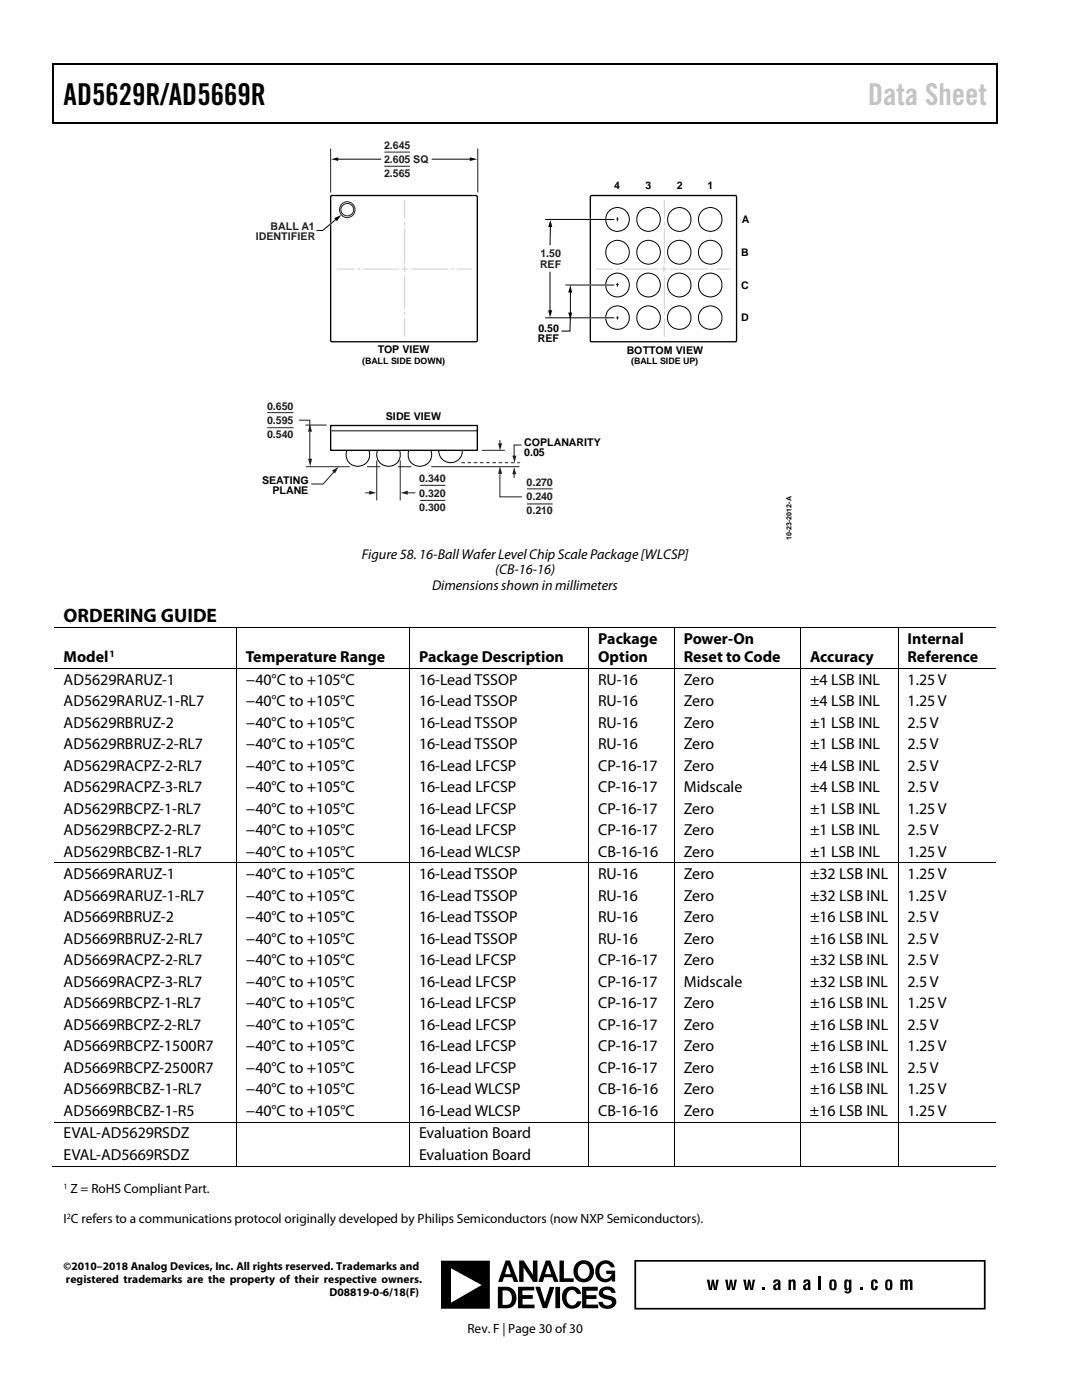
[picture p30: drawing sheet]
<svg xmlns="http://www.w3.org/2000/svg" width="216mm" height="279mm" viewBox="0 0 216 279" stroke-linecap="round" stroke-linejoin="round" font-family="sans-serif">
<defs><g id="words">
<text font-size="6" x="12.7" y="20.9">AD5629R/AD5669R</text>
<text font-size="6" fill="#c1c1c1" x="173.2" y="20.9">Data Sheet</text>
<text font-size="3.9" x="12.7" y="124.2">ORDERING GUIDE</text>
<g font-size="3.2">
<text x="119.3" y="128.5">Package</text>
<text x="136.4" y="128.5">Power-On</text>
<text x="181.1" y="128.5">Internal</text>
<text x="12.7" y="132.1">Model</text>
<text x="12.7" y="136.6">AD5629RARUZ-1</text>
<text x="49.1" y="132.1">Temperature Range</text>
<text x="49.1" y="136.6">−40°C to +105°C</text>
<text x="83.6" y="132.1">Package Description</text>
<text x="83.6" y="136.6">16-Lead TSSOP</text>
<text x="119.3" y="132.1">Option</text>
<text x="119.3" y="136.6">RU-16</text>
<text x="136.4" y="132.1">Reset to Code</text>
<text x="136.4" y="136.6">Zero</text>
<text x="161.6" y="132.1">Accuracy</text>
<text x="161.6" y="136.6">±4 LSB INL</text>
<text x="181.1" y="132.1">Reference</text>
<text x="181.1" y="136.6">1.25 V</text>
<text x="12.7" y="140.9">AD5629RARUZ-1-RL7</text>
<text x="49.1" y="140.9">−40°C to +105°C</text>
<text x="83.6" y="140.9">16-Lead TSSOP</text>
<text x="119.3" y="140.9">RU-16</text>
<text x="136.4" y="140.9">Zero</text>
<text x="161.6" y="140.9">±4 LSB INL</text>
<text x="181.1" y="140.9">1.25 V</text>
<text x="12.7" y="145.2">AD5629RBRUZ-2</text>
<text x="12.7" y="149.5">AD5629RBRUZ-2-RL7</text>
<text x="49.1" y="145.2">−40°C to +105°C</text>
<text x="49.1" y="149.5">−40°C to +105°C</text>
<text x="83.6" y="145.2">16-Lead TSSOP</text>
<text x="83.6" y="149.5">16-Lead TSSOP</text>
<text x="119.3" y="145.2">RU-16</text>
<text x="119.3" y="149.5">RU-16</text>
<text x="136.4" y="145.2">Zero</text>
<text x="136.4" y="149.5">Zero</text>
<text x="161.6" y="145.2">±1 LSB INL</text>
<text x="161.6" y="149.5">±1 LSB INL</text>
<text x="181.1" y="145.2">2.5 V</text>
<text x="181.1" y="149.5">2.5 V</text>
<text x="12.7" y="153.8">AD5629RACPZ-2-RL7</text>
<text x="49.1" y="153.8">−40°C to +105°C</text>
<text x="83.6" y="153.8">16-Lead LFCSP</text>
<text x="119.3" y="153.8">CP-16-17</text>
<text x="136.4" y="153.8">Zero</text>
<text x="161.6" y="153.8">±4 LSB INL</text>
<text x="181.1" y="153.8">2.5 V</text>
<text x="12.7" y="158.1">AD5629RACPZ-3-RL7</text>
<text x="49.1" y="158.1">−40°C to +105°C</text>
<text x="83.6" y="158.1">16-Lead LFCSP</text>
<text x="119.3" y="158.1">CP-16-17</text>
<text x="136.4" y="158.1">Midscale</text>
<text x="161.6" y="158.1">±4 LSB INL</text>
<text x="181.1" y="158.1">2.5 V</text>
<text x="12.7" y="162.4">AD5629RBCPZ-1-RL7</text>
<text x="12.7" y="166.7">AD5629RBCPZ-2-RL7</text>
<text x="49.1" y="162.4">−40°C to +105°C</text>
<text x="49.1" y="166.7">−40°C to +105°C</text>
<text x="83.6" y="162.4">16-Lead LFCSP</text>
<text x="83.6" y="166.7">16-Lead LFCSP</text>
<text x="119.3" y="162.4">CP-16-17</text>
<text x="119.3" y="166.7">CP-16-17</text>
<text x="136.4" y="162.4">Zero</text>
<text x="136.4" y="166.7">Zero</text>
<text x="161.6" y="162.4">±1 LSB INL</text>
<text x="161.6" y="166.7">±1 LSB INL</text>
<text x="181.1" y="162.4">1.25 V</text>
<text x="181.1" y="166.7">2.5 V</text>
<text x="12.7" y="171">AD5629RBCBZ-1-RL7</text>
<text x="49.1" y="171">−40°C to +105°C</text>
<text x="83.6" y="171">16-Lead WLCSP</text>
<text x="119.3" y="171">CB-16-16</text>
<text x="136.4" y="171">Zero</text>
<text x="161.6" y="171">±1 LSB INL</text>
<text x="181.1" y="171">1.25 V</text>
<text x="12.7" y="175.4">AD5669RARUZ-1</text>
<text x="12.7" y="179.7">AD5669RARUZ-1-RL7</text>
<text x="49.1" y="179.7">−40°C to +105°C</text>
<text x="49.1" y="175.4">−40°C to +105°C</text>
<text x="83.6" y="179.7">16-Lead TSSOP</text>
<text x="83.6" y="175.4">16-Lead TSSOP</text>
<text x="119.3" y="179.7">RU-16</text>
<text x="119.3" y="175.4">RU-16</text>
<text x="136.4" y="179.7">Zero</text>
<text x="136.4" y="175.4">Zero</text>
<text x="161.6" y="179.7">±32 LSB INL</text>
<text x="161.6" y="175.4">±32 LSB INL</text>
<text x="181.1" y="179.7">1.25 V</text>
<text x="181.1" y="175.4">1.25 V</text>
<text x="12.7" y="184">AD5669RBRUZ-2</text>
<text x="49.1" y="184">−40°C to +105°C</text>
<text x="83.6" y="184">16-Lead TSSOP</text>
<text x="119.3" y="184">RU-16</text>
<text x="136.4" y="184">Zero</text>
<text x="161.6" y="184">±16 LSB INL</text>
<text x="181.1" y="184">2.5 V</text>
<text x="12.7" y="188.3">AD5669RBRUZ-2-RL7</text>
<text x="49.1" y="188.3">−40°C to +105°C</text>
<text x="83.6" y="188.3">16-Lead TSSOP</text>
<text x="119.3" y="188.3">RU-16</text>
<text x="136.4" y="188.3">Zero</text>
<text x="161.6" y="188.3">±16 LSB INL</text>
<text x="181.1" y="188.3">2.5 V</text>
<text x="12.7" y="192.6">AD5669RACPZ-2-RL7</text>
<text x="12.7" y="196.9">AD5669RACPZ-3-RL7</text>
<text x="49.1" y="192.6">−40°C to +105°C</text>
<text x="49.1" y="196.9">−40°C to +105°C</text>
<text x="83.6" y="192.6">16-Lead LFCSP</text>
<text x="83.6" y="196.9">16-Lead LFCSP</text>
<text x="119.3" y="192.6">CP-16-17</text>
<text x="119.3" y="196.9">CP-16-17</text>
<text x="136.4" y="192.6">Zero</text>
<text x="136.4" y="196.9">Midscale</text>
<text x="161.6" y="196.9">±32 LSB INL</text>
<text x="161.6" y="192.6">±32 LSB INL</text>
<text x="181.1" y="196.9">2.5 V</text>
<text x="181.1" y="192.6">2.5 V</text>
<text x="12.7" y="201.2">AD5669RBCPZ-1-RL7</text>
<text x="49.1" y="201.2">−40°C to +105°C</text>
<text x="83.6" y="201.2">16-Lead LFCSP</text>
<text x="119.3" y="201.2">CP-16-17</text>
<text x="136.4" y="201.2">Zero</text>
<text x="161.6" y="201.2">±16 LSB INL</text>
<text x="181.1" y="201.2">1.25 V</text>
<text x="12.7" y="205.5">AD5669RBCPZ-2-RL7</text>
<text x="12.7" y="209.8">AD5669RBCPZ-1500R7</text>
<text x="49.1" y="205.5">−40°C to +105°C</text>
<text x="49.1" y="209.8">−40°C to +105°C</text>
<text x="83.6" y="205.5">16-Lead LFCSP</text>
<text x="83.6" y="209.8">16-Lead LFCSP</text>
<text x="119.3" y="205.5">CP-16-17</text>
<text x="119.3" y="209.8">CP-16-17</text>
<text x="136.4" y="205.5">Zero</text>
<text x="136.4" y="209.8">Zero</text>
<text x="161.6" y="205.5">±16 LSB INL</text>
<text x="161.6" y="209.8">±16 LSB INL</text>
<text x="181.1" y="205.5">2.5 V</text>
<text x="181.1" y="209.8">1.25 V</text>
<text x="12.7" y="214.1">AD5669RBCPZ-2500R7</text>
<text x="49.1" y="214.1">−40°C to +105°C</text>
<text x="83.6" y="214.1">16-Lead LFCSP</text>
<text x="119.3" y="214.1">CP-16-17</text>
<text x="136.4" y="214.1">Zero</text>
<text x="161.6" y="214.1">±16 LSB INL</text>
<text x="181.1" y="214.1">2.5 V</text>
<text x="12.7" y="218.4">AD5669RBCBZ-1-RL7</text>
<text x="49.1" y="218.4">−40°C to +105°C</text>
<text x="83.6" y="218.4">16-Lead WLCSP</text>
<text x="119.3" y="218.4">CB-16-16</text>
<text x="136.4" y="218.4">Zero</text>
<text x="161.6" y="218.4">±16 LSB INL</text>
<text x="181.1" y="218.4">1.25 V</text>
<text x="12.7" y="222.7">AD5669RBCBZ-1-R5</text>
<text x="12.7" y="227.2">EVAL-AD5629RSDZ</text>
<text x="49.1" y="222.7">−40°C to +105°C</text>
<text x="83.6" y="222.7">16-Lead WLCSP</text>
<text x="83.6" y="227.2">Evaluation Board</text>
<text x="119.3" y="222.7">CB-16-16</text>
<text x="136.4" y="222.7">Zero</text>
<text x="161.6" y="222.7">±16 LSB INL</text>
<text x="181.1" y="222.7">1.25 V</text>
<text x="12.7" y="231.5">EVAL-AD5669RSDZ</text>
<text x="83.6" y="231.5">Evaluation Board</text>
</g>
<g font-size="2.8">
<text x="72.2" y="111.5">Figure 58. 16-Ball Wafer Level Chip Scale Package [WLCSP]</text>
<text x="86.2" y="117.8">Dimensions shown in millimeters</text>
<text x="98.8" y="114.6">(CB-16-16)</text>
</g>
<g font-size="2.7">
<text x="14.1" y="238.1">Z = RoHS Compliant Part.</text>
<text x="12.7" y="244.1">I C refers to a communications protocol originally developed by Philips Semiconductors (now NXP Semiconductors).</text>
<text x="93.3" y="266">Rev. F | Page 30 of30</text>
</g>
<g font-size="2.3">
<text x="12.7" y="253.5">©2010–2018 Analog Devices, Inc. All rights reserved. Trademarks and</text>
<text x="13.2" y="256.1">registered trademarks are the property of their respective owners.</text>
<text x="65.7" y="258.7">D08819-0-6/18(F)</text>
</g>
<g font-size="2.1" fill="#221e1f">
<text x="76.6" y="29.7">2.645</text>
<text x="76.6" y="32.6">2.605 SQ</text>
<text x="76.6" y="35.4">2.565</text>
<text x="51.1" y="48">IDENTIFIER</text>
<text x="54" y="45.9">BALL A1</text>
<text x="107.8" y="53.4">REF</text>
<text x="107.8" y="51.3">1.50</text>
<text x="53.3" y="81.7">0.650</text>
<text x="53.3" y="84.6">0.595</text>
<text x="53.3" y="87.4">0.540</text>
<text x="83.7" y="96.3">0.340</text>
<text x="83.7" y="99.1">0.320</text>
<text x="83.7" y="101.9">0.300</text>
<text x="105.1" y="97">0.270</text>
<text x="105.1" y="99.8">0.240</text>
<text x="105.1" y="102.7">0.210</text>
</g>
<g font-size="2.1">
<text x="122.6" y="37.8">4</text>
<text x="128.8" y="37.7">3</text>
<text x="135" y="37.7">2</text>
<text x="141.2" y="37.7">1</text>
<text x="148.1" y="44.5">A</text>
<text x="147.9" y="51.1">B</text>
<text x="147.9" y="57.6">C</text>
<text x="147.9" y="64.1">D</text>
<text x="75.4" y="70.4">TOP VIEW</text>
<text x="107.3" y="68.3">REF</text>
<text x="107.4" y="66.2">0.50</text>
<text x="125.1" y="70.6">BOTTOM VIEW</text>
<text x="77" y="83.9">SIDE VIEW</text>
<text x="104.6" y="88.9">COPLANARITY</text>
<text x="104.6" y="91.1">0.05</text>
<text x="52.3" y="96.6">SEATING</text>
<text x="54.4" y="98.7">PLANE</text>
</g>
<text font-size="1.9" x="21.8" y="131.1">1</text>
<g font-size="1.8">
<text x="72.2" y="72.6">(BALL SIDE DOWN)</text>
<text x="125.9" y="72.7">(BALL SIDE UP)</text>
</g>
<g font-size="1.6">
<text x="12.7" y="237.2">1</text>
<text x="13.3" y="243.2">2</text>
</g>
<text font-size="1.4" x="157.9" y="107.8" transform="rotate(-90 157.9 107.8)">10-23-2012-A</text>
</g></defs>
<path d="M10.5 12.7h.3v1h-.3zM10.5 12.7h.3v.3h-.3zM133.3 12.7h.3v.3h-.3zM198.8 12.7h.2v1h-.2zM198.8 12.7h.2v.3h-.2zM10.5 24.4h.3v.2h-.3zM133.1 24.4h.2v.2h-.2zM198.8 24.4h.2v.2h-.2z" fill="#000"/>
<path d="M10.7 13.7v10.7M10.8 12.8h122.5M133.6 12.8h65.2M198.9 13.7v10.7M10.8 24.5h188" fill="none" stroke="#000" stroke-width=".25"/>
<g fill="none" stroke="#000" stroke-width=".2">
<circle cx="71.4" cy="90.7" r="2.35"/>
<circle cx="77.5" cy="90.7" r="2.35"/>
<circle cx="83.8" cy="90.7" r="2.35"/>
<circle cx="89.9" cy="90" r="2.37"/>
</g>
<path d="M53.3 82.4h5.3M53.3 85.4h5.3M83.8 96.9h5.1M83.8 99.9h5.1M105.1 97.6h5.2M105.1 100.6h5.2" fill="none" stroke="#221e1f" stroke-width=".2"/>
<path d="M66 84.9h29.2v5h-29.2z" fill="#fff" stroke="#000" stroke-width=".27"/>
<path d="M73.2 93.1h2.7M79.4 93.1h2.7M86 93.1h17.6M96.1 89.9h4.6" fill="none" stroke="#221e1f" stroke-width=".2"/>
<path d="M103.2 92.3h.5v.1h-.5zM102 92.3h.7v.1h-.7zM100.7 92.3h.7v.1h-.7zM99.5 92.3h.7v.1h-.7zM98.3 92.3h.7v.1h-.7zM97 92.3h.7v.1h-.7zM95.8 92.3h.7v.1h-.7zM94.5 92.3h.7v.1h-.7zM93.3 92.3h.7v.1h-.7zM92.1 92.3h.7v.1h-.7z" fill="#000"/>
<path d="M102.6 94.4v.9" fill="none" stroke="#231f20" stroke-width=".2"/>
<path d="M102.6 93.2l.4 1.4h-.8z" fill="#231f20"/>
<path d="M104.1 88.8h-1.5v2.4" fill="none" stroke="#231f20" stroke-width=".2"/>
<path d="M102.2 90.9h.8l-.3 1.4z" fill="#231f20"/>
<path d="M99.8 87.9v.8" fill="none" stroke="#231f20" stroke-width=".2"/>
<path d="M99.4 88.5h.8l-.4 1.5z" fill="#231f20"/>
<path d="M99.8 94.3v4.9h4.4" fill="none" stroke="#231f20" stroke-width=".2"/>
<path d="M99.8 93.1l.4 1.5h-.8z" fill="#231f20"/>
<path d="M59.7 83.9h2.1v2.1M60.9 84.8h4.3M61 93.1h8.8M61.8 85.9v5.9" fill="none" stroke="#231f20" stroke-width=".2"/>
<g fill="#231f20">
<path d="M61.8 84.7l.5 1.5h-.8z"/>
<path d="M61.5 91.6h.8l-.4 1.5z"/>
</g>
<path d="M73 98.4h.9M75.2 92v7.8M79.9 92v7.8" fill="none" stroke="#231f20" stroke-width=".2"/>
<path d="M73.7 97.9l1.4 .5-1.4 .3z" fill="#231f20"/>
<path d="M81.1 98.4h1.7" fill="none" stroke="#231f20" stroke-width=".2"/>
<path d="M79.9 98.4l1.5-.5v.8z" fill="#231f20"/>
<path d="M66.8 94l-2.3 2.6h-2.4" fill="none" stroke="#231f20" stroke-width=".2"/>
<path d="M66.2 93.9l1.4-.8-.7 1.4z" fill="#231f20"/>
<g fill="none" stroke="#000" stroke-width=".2">
<path d="M67.2 31.8h8.9M86.1 31.8h7.9M67.1 43.7l-2.7 2.3h-1.3M108.8 43.8h13.8M109.7 54.2v8M109.8 45l-.1 3.9M112.8 56.9h9.8M113.8 58.1v4.5M108.8 63.4h13.8M113.8 63.3l-.1 2.8h-1.7M66.2 86h29M10.8 125.2h36.3"/>
<path d="M10.8 133.4h36.3M47.2 125.3v8M47.2 133.5v38.6M47.2 125.2h34.4M47.2 133.4h34.4M81.7 125.3v8M81.7 133.5v38.6M81.8 125.2h35.5M81.8 133.4h35.5M117.4 125.3v8M117.4 133.5v38.6M117.5 125.2h17"/>
<path d="M117.5 133.4h17M134.5 125.3v8M134.5 133.5v38.6M134.6 125.2h25M134.6 133.4h25M159.7 125.3v8M159.7 133.5v38.6M159.8 125.2h19.3M159.8 133.4h19.3M179.2 125.3v8M179.2 133.5v38.6M179.3 125.2h19.4"/>
<path d="M179.3 133.4h19.4M10.8 172.2h36.3M47.2 172.3v51.6M47.2 172.2h34.4M81.7 172.3v51.6M81.8 172.2h35.5M117.4 172.3v51.6M117.5 172.2h17M134.5 172.3v51.6M134.6 172.2h25M159.7 172.3v51.6M159.8 172.2h19.3"/>
<path d="M179.2 172.3v51.6M179.3 172.2h19.4M10.5 232.7h36.6M10.8 223.9h36.3M47.2 224v8.7M47.2 223.9h34.4M47.2 232.7h34.4M81.7 224v8.7M81.8 223.9h35.5M81.8 232.7h35.5M117.4 224v8.7M117.5 223.9h17"/>
<path d="M117.5 232.7h17M134.5 224v8.7M134.6 223.9h25M134.6 232.7h25M159.7 224v8.7M159.8 223.9h19.3M159.8 232.7h19.3M179.2 224v8.7M179.3 223.9h19.4M179.3 232.7h19.4"/>
<circle cx="123.2" cy="50.4" r="2.37"/>
<circle cx="123.2" cy="56.9" r="2.37"/>
<circle cx="123.2" cy="43.8" r="2.37"/>
<circle cx="129.4" cy="56.9" r="2.37"/>
<circle cx="129.4" cy="43.8" r="2.37"/>
<circle cx="129.4" cy="50.4" r="2.37"/>
<circle cx="135.5" cy="56.9" r="2.37"/>
<circle cx="135.5" cy="50.4" r="2.37"/>
<circle cx="135.5" cy="43.8" r="2.36"/>
<circle cx="141.7" cy="43.8" r="2.37"/>
<circle cx="141.7" cy="50.4" r="2.37"/>
<circle cx="141.7" cy="56.9" r="2.37"/>
<circle cx="123.2" cy="63.4" r="2.35"/>
<circle cx="129.4" cy="63.4" r="2.35"/>
<circle cx="135.5" cy="63.4" r="2.35"/>
<circle cx="141.7" cy="63.4" r="2.35"/>
</g>
<g fill="none" stroke="#221e1f" stroke-width=".2">
<path d="M66 29.6v8.8M76.7 30.4h5.1M76.7 33.2h5.1M95.3 29.6v8.8M123 56.8h.4M123.1 43.7h.3M123.2 43.4v.7M123.2 56.4v.8M123.1 63.4h.3M123.2 63.1v.7"/>
<circle cx="69.3" cy="41.9" r="1.57"/>
<circle cx="69.3" cy="41.8" r="1.25"/>
</g>
<path d="M66.1 39.1h29l.1 .3v28.5l-.1 .3h-29l-.1-.3v-28.5zM117.9 39.1h29v29.1h-29l-.1-.3v-28.5z" fill="none" stroke="#000" stroke-width=".27"/>
<g fill="#000">
<path d="M66.1 31.8l1.4-.4v.7zM93.7 31.4l1.5 .4-1.5 .3zM66.7 43.5l1.4-.6-.9 1.2zM109.8 43.9l.4 1.4h-.8zM113.8 56.9l.4 1.5h-.8zM109.4 61.9h.8l-.5 1.4zM113.4 62.4h.8l-.4 1.4zM47.1 125.1h.1v.2h-.1zM47.1 133.3h.1v.2h-.1zM81.6 125.1h.2v.2h-.2zM81.6 133.3h.2v.2h-.2zM117.3 125.1h.2v.2h-.2z"/>
<path d="M117.3 133.3h.2v.2h-.2zM134.5 125.1h.1v.2h-.1zM134.5 133.3h.1v.2h-.1zM159.6 125.1h.2v.2h-.2zM159.6 133.3h.2v.2h-.2zM179.1 125.1h.2v.2h-.2zM179.1 133.3h.2v.2h-.2zM47.1 172.1h.1v.2h-.1zM81.6 172.1h.2v.2h-.2zM117.3 172.1h.2v.2h-.2zM134.5 172.1h.1v.2h-.1zM159.6 172.1h.2v.2h-.2z"/>
<path d="M179.1 172.1h.2v.2h-.2zM47.1 223.9h.1v.1h-.1zM47.1 232.7h.1v.1h-.1zM81.6 223.9h.2v.1h-.2zM81.6 232.7h.2v.1h-.2zM117.3 223.9h.2v.1h-.2zM117.3 232.7h.2v.1h-.2zM134.5 223.9h.1v.1h-.1zM134.5 232.7h.1v.1h-.1zM159.6 223.9h.2v.1h-.2zM159.6 232.7h.2v.1h-.2zM179.1 223.9h.2v.1h-.2z"/>
<path d="M179.1 232.7h.2v.1h-.2zM141 255.4h.6l.2 1.7 .2-1.7h.4l.3 1.7 .2-1.7h.5l-.4 2.1h-.5l-.3-1.4-.2 1.4h-.5zM144.7 255.4h.5l.2 1.7 .2-1.7h.5l.2 1.7 .2-1.7h.5l-.4 2.1h-.5l-.2-1.4-.3 1.4h-.5zM148.3 255.4h.5l.2 1.7 .3-1.7h.4l.3 1.7 .2-1.7h.5l-.5 2.1h-.5l-.2-1.4-.2 1.4h-.6zM152.1 257h.5v.5h-.5zM157.3 255.4h.5v.2a.49 .49 0 0 1 .9 0l.1 1.9h-.5l-.1-1.6-.1-.2-.3 .2v1.6h-.5zM163.4 254.7h.5v2.8h-.5zM171.6 257h.5v.5h-.5zM174 255.5a.69 .69 0 0 1 .8-.1 .69 .69 0 0 1 .3 .7h-.5v-.4l-.3 .1 .1 1.3h.2v-.5h.5a.69 .69 0 0 1-.6 .9 .69 .69 0 0 1-.7-.8v-1zM179.7 255.4h.4v.2l.4-.3 .3 .1 .2 .2a.55 .55 0 0 1 .6-.3 .55 .55 0 0 1 .5 .5v1.7h-.5v-1.6l-.3-.2-.2 .2v1.6h-.5v-1.6l-.2-.2-.2 .2-.1 1.6h-.4z"/>
<path d="M103.6 251.6h.9l1.8 2.8v-2.8h.9v4.2h-.8l-1.9-2.8v2.8h-.9zM111.6 251.6h.9v3.5h2v.7h-2.9zM108.9 251.6h.9l1.6 4.2h-.8l-.4-.9h-1.6l-.3 .9h-.9zM100.9 251.6h.9l1.6 4.2h-.9l-.3-.9h-1.6l-.3 .9h-.9zM115.2 252a2.19 2.19 0 0 1 3.2 .7 2.19 2.19 0 0 1-1.2 3.1 2.21 2.21 0 0 1-2.6-1.1 2.21 2.21 0 0 1 .6-2.7zM119.5 252a1.88 1.88 0 0 1 3.2 .9h-.8a1.22 1.22 0 0 0-1.5-.6 1.22 1.22 0 0 0-.8 1.4 1.24 1.24 0 0 0 .9 1.5 1.24 1.24 0 0 0 1.5-1h-1v-.6h1.7v2.1h-.6v-.4a1.99 1.99 0 0 1-2.6 .2 1.99 1.99 0 0 1-.6-2.4zM88 251.6h9.7v9.6h-9.7zM106.9 256.8h.9l.9 3.1 1-3.1h.9l-1.4 4.3h-.9zM116.2 256.8h3.1v.8h-2.3v.9h2v.7h-2v1.2h2.4v.7h-3.2zM103.4 256.8h3.2v.7h-2.4v1h2.1v.7h-2v1.2h2.4v.7h-3.3zM99.3 256.8h1.7a2.19 2.19 0 0 1 2 1.9 2.19 2.19 0 0 1-1.4 2.3l-2.3 .1zM110.8 256.8h1v4.3h-1zM112.8 257.2a1.94 1.94 0 0 1 3.2 1h-.9l-.1-.2a.99 .99 0 0 0-1.1-.6 .99 .99 0 0 0-.8 1 1.65 1.65 0 0 0 1.1 2.1 1.1 1.1 0 0 0 1-.8h.8a1.93 1.93 0 0 1-1.9 1.5 1.93 1.93 0 0 1-1.9-1.6 2.43 2.43 0 0 1 .6-2.4zM119.9 257.2a1.74 1.74 0 0 1 2.9 .8h-.8a.91 .91 0 0 0-.8-.6 .91 .91 0 0 0-.9 .5 1.11 1.11 0 0 0 1.2 .7 1.28 1.28 0 0 1 1.5 1.1 1.28 1.28 0 0 1-1.2 1.4 1.7 1.7 0 0 1-2.4-1.3h.9a.97 .97 0 0 0 .8 .8 .97 .97 0 0 0 1-.6 1.05 1.05 0 0 0-1.3-.8 1.19 1.19 0 0 1-1.2-.6 1.19 1.19 0 0 1 .3-1.4zM109.4 252.4l-.6 1.9h1.2zM101.3 252.4l-.5 1.9h1.1zM115.6 252.7a1.57 1.57 0 0 0 .8 2.5 1.53 1.53 0 0 0 1.3-1.5 1.53 1.53 0 0 0-1.2-1.5l-.5 .1zM90 253.1v6.9l6.1-3.5zM100.3 257.5v2.9a1.32 1.32 0 0 0 1.8-1 1.49 1.49 0 0 0-1.8-1.9z"/>
<path d="M154.4 255.5a.74 .74 0 0 1 .8-.2 .74 .74 0 0 1 .5 .6l.1 1.6h-.5v-.3a.57 .57 0 0 1-.8 .2 .57 .57 0 0 1-.2-.8l.9-.6-.2-.3h-.2l-.1 .3h-.4zM154.8 256.6v.4l.2 .1 .2-.1v-.7z"/>
<path d="M160.4 255.5a.73 .73 0 0 1 .8-.2 .73 .73 0 0 1 .5 .6l.1 1.6h-.5v-.3a.6 .6 0 0 1-1 .1 .6 .6 0 0 1 .2-.9l.7-.4-.2-.3h-.2l-.1 .3h-.4zM160.8 256.6v.4l.2 .1 .2-.1v-.7z"/>
<path d="M165.6 255.5a.75 .75 0 0 1 .9-.2 .75 .75 0 0 1 .4 .8 1.03 1.03 0 0 1-.7 1.4h-.4a1.9 1.9 0 0 1-.2-2zM166 255.8v1.2l.2 .1 .2-.1v-1.1v-.1z"/>
<path d="M168.6 255.5l.1-.1a.47 .47 0 0 1 .7 .2v-.2h.5v2.3a.73 .73 0 0 1-.7 .4 .73 .73 0 0 1-.7-.4h.8l.1-.5a.53 .53 0 0 1-.7 .3 .53 .53 0 0 1-.2-.7zM169 255.8l-.1 1 .3 .3 .2-.1v-1l-.1-.2z"/>
<path d="M176.8 255.5a.82 .82 0 0 1 1 0 .82 .82 0 0 1 .3 1v.4a.73 .73 0 0 1-.8 .6 .73 .73 0 0 1-.7-.6zM177.2 255.8l-.1 1.2 .2 .1 .3-.1v-1.1l-.1-.1z"/>
</g>
<path d="M66.2 44.4l-.5 .5M116.5 43.8h6.3M116.5 56.9h6.2M116.5 63.4h6.3" fill="none" stroke="#fff" stroke-width=".27"/>
<g fill="none" stroke="#cdcdcd" stroke-width=".2">
<path d="M80.7 40v3.6M132.6 40v3.6M67.3 53.7h3.3M71.4 53.7h.4M72.5 53.7h7M80.2 53.7h1.1M80.7 44.3v.6M80.7 45.7v6.8M80.7 53.1v1.1M80.7 55v6.6M82.1 53.7h7.2M90 53.7h.5"/>
<path d="M91.3 53.7h2.7M119 53.7h3.3M123.1 53.7h.5M124.2 53.7h7.1M131.9 53.7h1.2M132.5 53.1v1.1M132.6 44.3v.6M132.6 45.7v6.8M132.6 55v6.6M133.8 53.7h7.3M141.8 53.7h.5M143.1 53.7h2.7"/>
<path d="M80.7 62.3v.5M80.7 63.6v3.5M132.6 62.3v.5M132.6 63.6v3.5"/>
</g>
<path d="M126.8 251.6h69.7v9.6h-69.7z" fill="none" stroke="#000" stroke-width=".35"/>
<use href="#words"/>
</svg>
